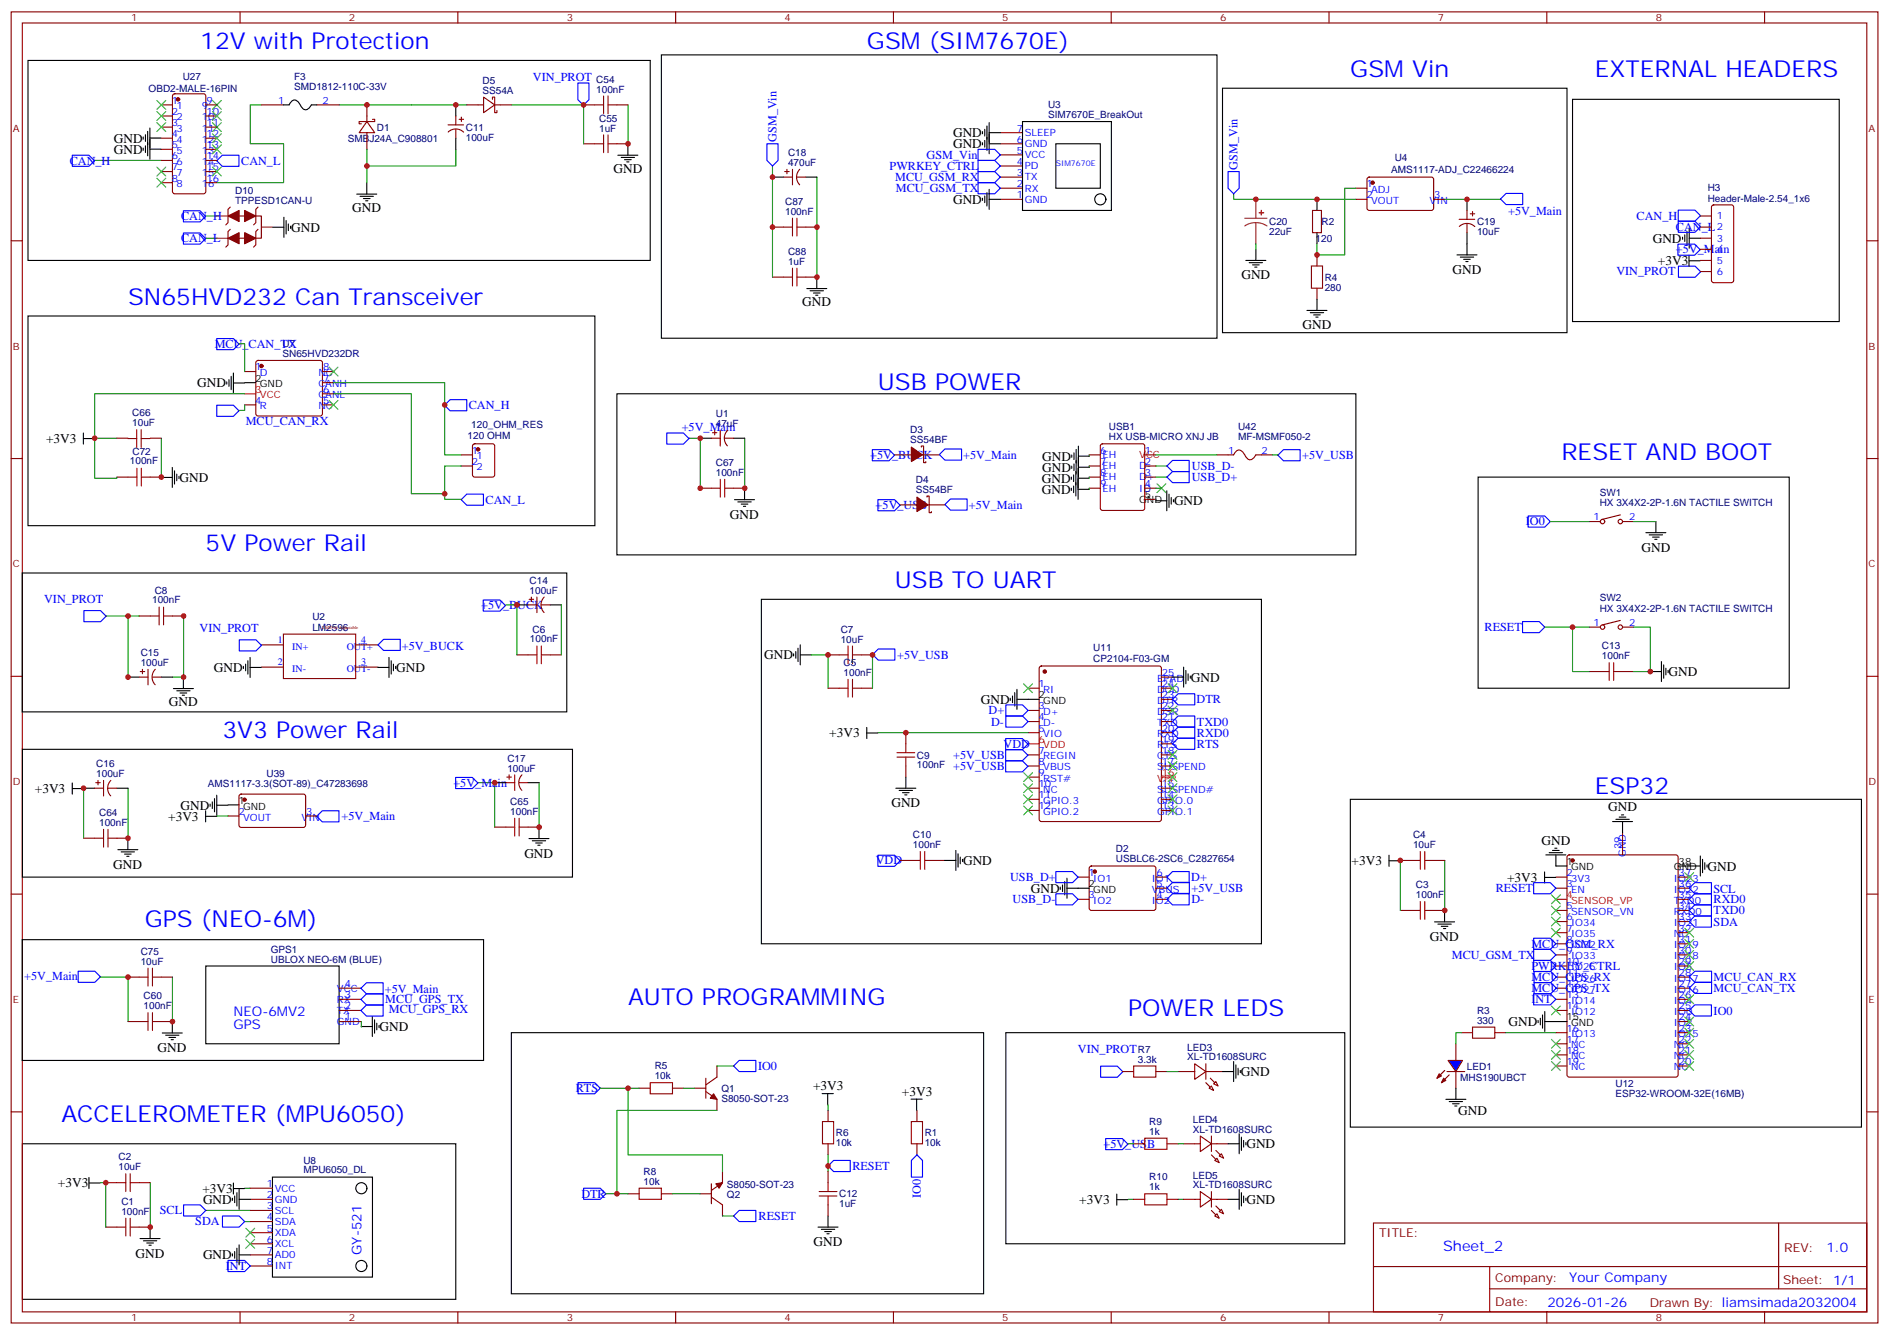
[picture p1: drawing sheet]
<svg xmlns="http://www.w3.org/2000/svg" width="600mm" height="424mm" viewBox="0 0 600 424" stroke-linecap="round" stroke-linejoin="round" font-family="sans-serif">
<defs><g id="words">
<g font-size="7.4" fill="#00f">
<text x="63.6" y="15.7">12V with Protection</text>
<text x="275.2" y="15.7">GSM (SIM7670E)</text>
<text x="428.7" y="24.5">GSM Vin</text>
<text x="506.3" y="24.5">EXTERNAL HEADERS</text>
<text x="40.6" y="96.8">SN65HVD232 Can Transceiver</text>
<text x="278.7" y="123.7">USB POWER</text>
<text x="495.7" y="146.2">RESET AND BOOT</text>
<text x="65.3" y="174.9">5V Power Rail</text>
<text x="284.1" y="186.8">USB TO UART</text>
<text x="70.6" y="234.4">3V3 Power Rail</text>
<text x="506.3" y="252">ESP32</text>
<text x="45.9" y="294.4">GPS (NEO-6M)</text>
<text x="199.4" y="319.1">AUTO PROGRAMMING</text>
<text x="358.1" y="322.6">POWER LEDS</text>
<text x="19.5" y="356.1">ACCELEROMETER (MPU6050)</text>
</g>
<text font-size="4.6" fill="#00f" x="458.1" y="397.3">Sheet_2</text>
<g font-size="4.2">
<text x="36.1" y="45.3">GND</text>
<text x="302.6" y="47.1">GND</text>
<text x="302.6" y="43.6">GND</text>
<text x="36.1" y="48.8">GND</text>
<text x="194.8" y="54.9">GND</text>
<text x="302.6" y="64.7">GND</text>
<text x="111.8" y="67.3">GND</text>
<text x="92.4" y="73.6">GND</text>
<text x="524.7" y="77">GND</text>
<text x="394.1" y="88.7">GND</text>
<text x="461.2" y="86.9">GND</text>
<text x="526.4" y="84.2">+3V3</text>
<text x="254.7" y="97.3">GND</text>
<text x="413.5" y="104.6">GND</text>
<text x="62.6" y="123">GND</text>
<text x="14.6" y="140.5">+3V3</text>
<text x="330.9" y="149.8">GND</text>
<text x="330.9" y="146.2">GND</text>
<text x="57" y="153">GND</text>
<text x="330.8" y="153.2">GND</text>
<text x="330.8" y="156.8">GND</text>
<text x="372.7" y="160.4">GND</text>
<text x="231.7" y="164.8">GND</text>
<text x="521.1" y="175.1">GND</text>
<text x="242.6" y="209.4">GND</text>
<text x="67.9" y="213.3">GND</text>
<text x="125.8" y="213.3">GND</text>
<text x="529.8" y="214.6">GND</text>
<text x="378.1" y="216.4">GND</text>
<text x="53.6" y="224.3">GND</text>
<text x="311.4" y="223.5">GND</text>
<text x="263.3" y="234.1">+3V3</text>
<text x="11.1" y="251.8">+3V3</text>
<text x="57.3" y="257.1">GND</text>
<text x="283" y="256.3">GND</text>
<text x="510.5" y="257.6">GND</text>
<text x="53.4" y="260.6">+3V3</text>
<text x="489.4" y="268.2">GND</text>
<text x="35.9" y="275.9">GND</text>
<text x="166.5" y="272.4">GND</text>
<text x="305.8" y="274.6">GND</text>
<text x="429.1" y="274.7">+3V3</text>
<text x="478.5" y="280">+3V3</text>
<text x="542.1" y="276.4">GND</text>
<text x="327.3" y="283.4">GND</text>
<text x="454" y="298.9">GND</text>
<text x="120.5" y="327.3">GND</text>
<text x="479" y="325.8">GND</text>
<text x="50.1" y="334.2">GND</text>
<text x="393.9" y="341.6">GND</text>
<text x="258.1" y="346.2">+3V3</text>
<text x="286.4" y="347.9">+3V3</text>
<text x="462.9" y="354">GND</text>
<text x="395.7" y="364.6">GND</text>
<text x="18.4" y="377">+3V3</text>
<text x="64.2" y="378.8">+3V3</text>
<text x="64.5" y="382.2">GND</text>
<text x="342.7" y="382.3">+3V3</text>
<text x="395.7" y="382.2">GND</text>
<text x="258.3" y="395.6">GND</text>
<text x="43" y="399.4">GND</text>
<text x="64.5" y="399.8">GND</text>
</g>
<g font-size="4.2" fill="#00f">
<text x="74.2" y="322.6">NEO-6MV2</text>
<text x="74.2" y="326.8">GPS</text>
<text x="114.7" y="398.4" transform="rotate(-90 114.7 398.4)">GY-521</text>
<text x="579.9" y="397.6">1.0</text>
<text x="498.2" y="407.1">Your Company</text>
<text x="491.3" y="414.9">2026-01-26</text>
</g>
<g font-size="3.9" fill="#00f">
<text x="169.2" y="25.7">VIN_PROT</text>
<text x="246.5" y="45.1" transform="rotate(-90 246.5 45.1)">GSM_Vin</text>
<text x="22.1" y="52.3">CAN_H</text>
<text x="76.6" y="52.4">CAN_L</text>
<text x="282.4" y="53.9">PWRKEY_CTRL</text>
<text x="294.2" y="50.4">GSM_Vin</text>
<text x="392.9" y="53.9" transform="rotate(-90 392.9 53.9)">GSM_Vin</text>
<text x="284.2" y="57.4">MCU_GSM_RX</text>
<text x="284.4" y="61">MCU_GSM_TX</text>
<text x="57.5" y="69.9">CAN_H</text>
<text x="478.8" y="68.2">+5V_Main</text>
<text x="519.6" y="69.8">CAN_H</text>
<text x="57.5" y="76.9">CAN_L</text>
<text x="532.1" y="73.3">CAN_L</text>
<text x="532.1" y="80.4">+5V_Main</text>
<text x="513.2" y="87.5">VIN_PROT</text>
<text x="68.2" y="110.4">MCU_CAN_TX</text>
<text x="148.8" y="130">CAN_H</text>
<text x="78" y="135.1">MCU_CAN_RX</text>
<text x="216.4" y="136.9">+5V_Main</text>
<text x="276.3" y="145.7">+5V_BUCK</text>
<text x="305.8" y="145.7">+5V_Main</text>
<text x="378.4" y="149.2">USB_D-</text>
<text x="413.5" y="145.8">+5V_USB</text>
<text x="378.4" y="152.7">USB_D+</text>
<text x="154.2" y="160">CAN_L</text>
<text x="278" y="161.6">+5V_USB</text>
<text x="307.6" y="161.5">+5V_Main</text>
<text x="484.4" y="166.8">IO0</text>
<text x="14" y="191.5">VIN_PROT</text>
<text x="152.8" y="193.4">+5V_BUCK</text>
<text x="63.3" y="200.8">VIN_PROT</text>
<text x="471.3" y="200.4">RESET</text>
<text x="127.6" y="206.2">+5V_BUCK</text>
<text x="284.8" y="209.2">+5V_USB</text>
<text x="313.8" y="226.8">D+</text>
<text x="379.9" y="223.3">DTR</text>
<text x="314.7" y="230.4">D-</text>
<text x="380" y="230.4">TXD0</text>
<text x="380" y="233.9">RXD0</text>
<text x="318.6" y="237.4">VDD</text>
<text x="380" y="237.4">RTS</text>
<text x="302.7" y="240.9">+5V_USB</text>
<text x="302.7" y="244.4">+5V_USB</text>
<text x="144" y="249.8">+5V_Main</text>
<text x="108.4" y="260.5">+5V_Main</text>
<text x="278.1" y="274.5">VDD</text>
<text x="320.7" y="279.8">USB_D+</text>
<text x="378.2" y="279.7">D+</text>
<text x="321.5" y="286.8">USB_D-</text>
<text x="378.2" y="286.8">D-</text>
<text x="378.3" y="283.3">+5V_USB</text>
<text x="474.9" y="283.3">RESET</text>
<text x="544" y="283.4">SCL</text>
<text x="544.1" y="286.8">RXD0</text>
<text x="544.1" y="290.3">TXD0</text>
<text x="544.1" y="293.9">SDA</text>
<text x="460.9" y="304.5">MCU_GSM_TX</text>
<text x="486.2" y="300.9">MCU_GSM_RX</text>
<text x="7.7" y="311.2">+5V_Main</text>
<text x="486.2" y="311.4">MCU_GPS_RX</text>
<text x="486.2" y="307.9">PWRKEY_CTRL</text>
<text x="544.1" y="311.5">MCU_CAN_RX</text>
<text x="122.2" y="315.2">+5V_Main</text>
<text x="486.2" y="315">MCU_GPS_TX</text>
<text x="544.1" y="315">MCU_CAN_TX</text>
<text x="122.3" y="318.5">MCU_GPS_TX</text>
<text x="123.5" y="321.7">MCU_GPS_RX</text>
<text x="486.2" y="318.5">INT</text>
<text x="544.1" y="322.1">IO0</text>
<text x="342.2" y="334.3">VIN_PROT</text>
<text x="240.7" y="339.8">IO0</text>
<text x="182.8" y="346.7">RTS</text>
<text x="350.3" y="364.4">+5V_USB</text>
<text x="270.6" y="371.5">RESET</text>
<text x="184.6" y="380.2">DTR</text>
<text x="292.3" y="380.3" transform="rotate(-90 292.3 380.3)">IO0</text>
<text x="50.7" y="385.4">SCL</text>
<text x="62" y="389">SDA</text>
<text x="240.8" y="387.5">RESET</text>
<text x="71.7" y="403.2">INT</text>
</g>
<g font-size="3.9" fill="#800">
<text x="437.8" y="392.9">TITLE:</text>
<text x="566.4" y="397.6">REV:</text>
<text x="474.7" y="407.1">Company:</text>
<text x="566.1" y="407.7">Sheet: 1/1</text>
<text x="474.7" y="414.8">Date:</text>
<text x="523.8" y="414.8">Drawn By: liamsimada2032004</text>
</g>
<g font-size="3.2" fill="#800">
<text x="41.6" y="6.8">1</text>
<text x="110.8" y="6.8">2</text>
<text x="179.9" y="6.8">3</text>
<text x="249.1" y="6.8">4</text>
<text x="318.2" y="6.8">5</text>
<text x="387.4" y="6.8">6</text>
<text x="456.5" y="6.8">7</text>
<text x="525.7" y="6.8">8</text>
<text x="4.1" y="41.9">A</text>
<text x="593.2" y="41.9">A</text>
<text x="4.1" y="111">B</text>
<text x="593.2" y="111">B</text>
<text x="4.1" y="180.2">C</text>
<text x="593.2" y="180.2">C</text>
<text x="4.1" y="249.3">D</text>
<text x="593.2" y="249.3">D</text>
<text x="4.1" y="318.4">E</text>
<text x="593.2" y="318.4">E</text>
<text x="41.6" y="419.5">1</text>
<text x="110.8" y="419.5">2</text>
<text x="179.9" y="419.5">3</text>
<text x="249.1" y="419.5">4</text>
<text x="318.2" y="419.5">5</text>
<text x="387.4" y="419.5">6</text>
<text x="456.5" y="419.5">7</text>
<text x="525.7" y="419.5">8</text>
</g>
<g font-size="3.2" fill="#000080">
<text x="47.2" y="29.1">OBD2-MALE-16PIN</text>
<text x="58" y="25.4">U27</text>
<text x="93.4" y="28.6">SMD1812-110C-33V</text>
<text x="93.4" y="25.4">F3</text>
<text x="153.2" y="29.8">SS54A</text>
<text x="153.2" y="26.6">D5</text>
<text x="189.3" y="29.4">100nF</text>
<text x="189.3" y="26.2">C54</text>
<text x="332.7" y="34.2">U3</text>
<text x="119.7" y="41.5">D1</text>
<text x="147.9" y="41.5">C11</text>
<text x="190.2" y="41.8">1uF</text>
<text x="190.2" y="38.6">C55</text>
<text x="332.7" y="37.4">SIM7670E_BreakOut</text>
<text x="110.4" y="45">SMBJ24A_C908801</text>
<text x="147.9" y="44.7">100uF</text>
<text x="250.2" y="52.7">470uF</text>
<text x="250.2" y="49.5">C18</text>
<text x="442.8" y="51.2">U4</text>
<text x="441.6" y="54.8">AMS1117-ADJ_C22466224</text>
<text x="74.7" y="64.7">TPPESD1CAN-U</text>
<text x="74.7" y="61.5">D10</text>
<text x="249.3" y="65.1">C87</text>
<text x="542.2" y="64">Header-Male-2.54_1x6</text>
<text x="542.2" y="60.6">H3</text>
<text x="249.3" y="68.2">100nF</text>
<text x="402.9" y="71.5">C20</text>
<text x="419.5" y="71.5">R2</text>
<text x="468.9" y="71.5">C19</text>
<text x="402.9" y="74.7">22uF</text>
<text x="417.7" y="76.8">120</text>
<text x="468.9" y="74.7">10uF</text>
<text x="250.2" y="80.9">C88</text>
<text x="250.2" y="84.1">1uF</text>
<text x="420.6" y="89.1">R4</text>
<text x="420.6" y="92.4">280</text>
<text x="89.7" y="113.2">SN65HVD232DR</text>
<text x="89.7" y="110">U7</text>
<text x="42" y="135.4">10uF</text>
<text x="42" y="132.2">C66</text>
<text x="149.6" y="135.8">120_OHM_RES</text>
<text x="227.3" y="135.6">47uF</text>
<text x="227.3" y="132.5">U1</text>
<text x="289" y="137.6">D3</text>
<text x="352.1" y="136.7">USB1</text>
<text x="393.1" y="136.7">U42</text>
<text x="148.5" y="139.5">120 OHM</text>
<text x="289" y="140.5">SS54BF</text>
<text x="352.1" y="139.8">HX USB-MICRO XNJ JB</text>
<text x="393.1" y="139.8">MF-MSMF050-2</text>
<text x="41.3" y="147.4">100nF</text>
<text x="42.1" y="144.4">C72</text>
<text x="227.3" y="147.9">C67</text>
<text x="227.3" y="151.1">100nF</text>
<text x="290.7" y="153.5">D4</text>
<text x="290.7" y="156.4">SS54BF</text>
<text x="507.9" y="160.7">HX 3X4X2-2P-1.6N TACTILE SWITCH</text>
<text x="507.9" y="157.4">SW1</text>
<text x="168.1" y="185.3">C14</text>
<text x="48.3" y="191.5">100nF</text>
<text x="49.1" y="188.5">C8</text>
<text x="168.1" y="188.5">100uF</text>
<text x="507.9" y="190.9">SW2</text>
<text x="99.2" y="196.9">U2</text>
<text x="507.9" y="194.2">HX 3X4X2-2P-1.6N TACTILE SWITCH</text>
<text x="99.2" y="200.3">LM2596</text>
<text x="168.3" y="203.8">100nF</text>
<text x="169.1" y="200.8">C6</text>
<text x="266.9" y="200.9">C7</text>
<text x="44.7" y="208.3">C15</text>
<text x="266.9" y="204">10uF</text>
<text x="347.1" y="206.7">U11</text>
<text x="508.6" y="209.3">100nF</text>
<text x="508.6" y="206.2">C13</text>
<text x="44.7" y="211.4">100uF</text>
<text x="267.8" y="214.6">100nF</text>
<text x="267.8" y="211.5">C5</text>
<text x="347.1" y="210.1">CP2104-F03-GM</text>
<text x="30.6" y="243.6">C16</text>
<text x="161.1" y="245">100uF</text>
<text x="161.1" y="241.8">C17</text>
<text x="291.1" y="244">100nF</text>
<text x="291.1" y="240.9">C9</text>
<text x="30.6" y="246.7">100uF</text>
<text x="66" y="249.9">AMS1117-3.3(SOT-89)_C47283698</text>
<text x="84.6" y="246.5">U39</text>
<text x="162" y="255.5">C65</text>
<text x="31.5" y="262.3">100nF</text>
<text x="31.5" y="259">C64</text>
<text x="162" y="258.7">100nF</text>
<text x="289.9" y="269.3">100nF</text>
<text x="289.9" y="266.1">C10</text>
<text x="448.6" y="269.3">10uF</text>
<text x="448.6" y="266.1">C4</text>
<text x="354.3" y="273.7">USBLC6-2SC6_C2827654</text>
<text x="354.3" y="270.6">D2</text>
<text x="449.5" y="282">C3</text>
<text x="449.5" y="285.2">100nF</text>
<text x="44.7" y="303.2">C75</text>
<text x="86" y="305.6">UBLOX NEO-6M (BLUE)</text>
<text x="86" y="302.4">GPS1</text>
<text x="44.7" y="306.4">10uF</text>
<text x="45.6" y="317.2">C60</text>
<text x="45.6" y="320.5">100nF</text>
<text x="468.9" y="321.9">R3</text>
<text x="468.9" y="325">330</text>
<text x="361.3" y="334.3">R7</text>
<text x="377" y="333.8">LED3</text>
<text x="207.9" y="339.5">R5</text>
<text x="361.3" y="337.4">3.3k</text>
<text x="377" y="336.7">XL-TD1608SURC</text>
<text x="465.7" y="339.6">LED1</text>
<text x="207.9" y="342.7">10k</text>
<text x="229" y="346.7">Q1</text>
<text x="463.6" y="343.2">MHS190UBCT</text>
<text x="512.9" y="345">U12</text>
<text x="229" y="349.8">S8050-SOT-23</text>
<text x="512.9" y="348.4">ESP32-WROOM-32E(16MB)</text>
<text x="364.9" y="357.2">R9</text>
<text x="378.7" y="359.6">XL-TD1608SURC</text>
<text x="378.7" y="356.7">LED4</text>
<text x="265.4" y="363.9">10k</text>
<text x="265.4" y="360.8">R6</text>
<text x="293.6" y="363.9">10k</text>
<text x="293.6" y="360.8">R1</text>
<text x="364.9" y="360.3">1k</text>
<text x="37.6" y="371.6">10uF</text>
<text x="37.6" y="368.4">C2</text>
<text x="96.3" y="369.5">U8</text>
<text x="96.3" y="372.6">MPU6050_DL</text>
<text x="204.3" y="376.2">10k</text>
<text x="204.3" y="373.1">R8</text>
<text x="230.8" y="377.2">S8050-SOT-23</text>
<text x="364.9" y="378">1k</text>
<text x="364.9" y="374.8">R10</text>
<text x="378.7" y="377.3">XL-TD1608SURC</text>
<text x="378.7" y="374.3">LED5</text>
<text x="38.5" y="382.5">C1</text>
<text x="230.8" y="380.3">Q2</text>
<text x="266.4" y="383.3">1uF</text>
<text x="266.4" y="380.2">C12</text>
<text x="38.5" y="385.7">100nF</text>
</g>
<g font-size="3.2" fill="#00f">
<text x="54.6" y="32.9">1</text>
<text x="56.1" y="34.7">1</text>
<text x="64" y="34.7">9</text>
<text x="65.5" y="32.9">9</text>
<text x="88.3" y="32.9">1</text>
<text x="102.4" y="32.9">2</text>
<text x="54.6" y="36.5">2</text>
<text x="54.6" y="40">3</text>
<text x="56.1" y="38.2">2</text>
<text x="56.1" y="41.8">3</text>
<text x="64" y="38.2">10</text>
<text x="64" y="41.8">11</text>
<text x="65.5" y="36.5">10</text>
<text x="65.5" y="40">11</text>
<text x="322.9" y="41.8">7</text>
<text x="54.6" y="43.5">4</text>
<text x="54.6" y="47.1">5</text>
<text x="56.1" y="45.3">4</text>
<text x="64" y="45.3">12</text>
<text x="65.5" y="43.5">12</text>
<text x="65.5" y="47.1">13</text>
<text x="322.9" y="45.3">6</text>
<text x="325.3" y="43.2">SLEEP</text>
<text x="325.3" y="46.7">GND</text>
<text x="54.6" y="50.6">6</text>
<text x="56.1" y="48.8">5</text>
<text x="56.1" y="52.4">6</text>
<text x="64" y="48.8">13</text>
<text x="64" y="52.4">14</text>
<text x="65.5" y="50.6">14</text>
<text x="322.9" y="48.8">5</text>
<text x="322.9" y="52.4">4</text>
<text x="325.3" y="50.2">VCC</text>
<text x="325.3" y="53.8">PD</text>
<text x="54.6" y="54.1">7</text>
<text x="54.6" y="57.6">8</text>
<text x="56.1" y="55.9">7</text>
<text x="56.1" y="59.4">8</text>
<text x="64" y="55.9">15</text>
<text x="64" y="59.4">16</text>
<text x="65.5" y="54.1">15</text>
<text x="65.5" y="57.6">16</text>
<text x="322.9" y="55.9">3</text>
<text x="322.9" y="59.4">2</text>
<text x="325.3" y="57.3">TX</text>
<text x="433.8" y="59.4">1</text>
<text x="322.9" y="62.9">1</text>
<text x="325.3" y="60.8">RX</text>
<text x="325.3" y="64.3">GND</text>
<text x="433.8" y="62.9">2</text>
<text x="435.3" y="61.2">ADJ</text>
<text x="435.3" y="64.7">VOUT</text>
<text x="453.8" y="64.7">VIN</text>
<text x="455.3" y="62.9">3</text>
<text x="545.1" y="69.6">1</text>
<text x="545.1" y="73.2">2</text>
<text x="545.1" y="76.7">3</text>
<text x="545.1" y="80.2">4</text>
<text x="545.1" y="83.7">5</text>
<text x="545.1" y="87.3">6</text>
<text x="81" y="117.6">1</text>
<text x="82.5" y="119.4">D</text>
<text x="101.1" y="119.4">NC</text>
<text x="102.6" y="117.6">8</text>
<text x="101.1" y="122.9">CANH</text>
<text x="102.6" y="124.7">6</text>
<text x="102.6" y="121.1">7</text>
<text x="81" y="128.2">4</text>
<text x="82.5" y="130">R</text>
<text x="101.1" y="130">NC</text>
<text x="101.1" y="126.4">CANL</text>
<text x="102.6" y="128.2">5</text>
<text x="149.8" y="144.1">1</text>
<text x="149.8" y="147.6">2</text>
<text x="151.3" y="145.8">1</text>
<text x="151.3" y="149.4">2</text>
<text x="349.3" y="147.6">7</text>
<text x="349.3" y="144.1">6</text>
<text x="350" y="149">EH</text>
<text x="350" y="145.5">EH</text>
<text x="361.7" y="149">D-</text>
<text x="363.4" y="147.6">2</text>
<text x="363.4" y="144.1">1</text>
<text x="389.9" y="144.1">1</text>
<text x="400.5" y="144.1">2</text>
<text x="349.3" y="154.7">9</text>
<text x="349.3" y="151.1">8</text>
<text x="350" y="152.5">EH</text>
<text x="361.7" y="152.5">D+</text>
<text x="363.4" y="154.7">4</text>
<text x="363.4" y="151.1">3</text>
<text x="350" y="156.1">EH</text>
<text x="361.7" y="156.1">ID</text>
<text x="506" y="165.2">1</text>
<text x="517.2" y="165.2">2</text>
<text x="506" y="198.8">1</text>
<text x="517.2" y="198.8">2</text>
<text x="88.2" y="204.2">1</text>
<text x="92.8" y="206.4">IN+</text>
<text x="110.1" y="206.4">OUT+</text>
<text x="114.7" y="204.2">4</text>
<text x="88.2" y="211.2">2</text>
<text x="92.8" y="213.5">IN-</text>
<text x="110.1" y="213.5">OUT-</text>
<text x="114.7" y="211.2">3</text>
<text x="368.9" y="214.6">25</text>
<text x="329.7" y="218.2">1</text>
<text x="331.2" y="219.9">RI</text>
<text x="367.4" y="219.9">DCD</text>
<text x="367.4" y="216.4">EPAD</text>
<text x="368.9" y="221.7">23</text>
<text x="368.9" y="218.2">24</text>
<text x="329.7" y="225.2">3</text>
<text x="331.2" y="227">D+</text>
<text x="367.4" y="227">DSR</text>
<text x="367.4" y="223.4">DTR</text>
<text x="368.9" y="225.2">22</text>
<text x="329.7" y="228.7">4</text>
<text x="329.7" y="232.3">5</text>
<text x="331.2" y="230.5">D-</text>
<text x="367.4" y="230.5">TXD</text>
<text x="368.9" y="232.3">20</text>
<text x="368.9" y="228.7">21</text>
<text x="329.7" y="239.3">7</text>
<text x="331.2" y="234">VIO</text>
<text x="367.4" y="237.6">RTS</text>
<text x="367.4" y="234">RXD</text>
<text x="368.9" y="239.3">18</text>
<text x="368.9" y="235.8">19</text>
<text x="329.7" y="242.9">8</text>
<text x="331.2" y="241.1">REGIN</text>
<text x="331.2" y="244.6">VBUS</text>
<text x="367.4" y="244.6">SUSPEND</text>
<text x="367.4" y="241.1">CTS</text>
<text x="368.9" y="242.9">17</text>
<text x="329.7" y="246.4">9</text>
<text x="329.7" y="249.9">10</text>
<text x="331.2" y="248.1">RST#</text>
<text x="331.2" y="251.7">NC</text>
<text x="367.4" y="251.7">SUSPEND#</text>
<text x="368.9" y="249.9">15</text>
<text x="329.7" y="253.4">11</text>
<text x="329.7" y="257">12</text>
<text x="331.2" y="255.2">GPIO.3</text>
<text x="367.4" y="255.2">GPIO.0</text>
<text x="368.9" y="257">13</text>
<text x="368.9" y="253.4">14</text>
<text x="75.7" y="258.8">2</text>
<text x="77.2" y="260.6">VOUT</text>
<text x="95.7" y="260.6">VIN</text>
<text x="97.2" y="258.8">3</text>
<text x="331.2" y="258.7">GPIO.2</text>
<text x="367.4" y="258.7">GPIO.1</text>
<text x="514.8" y="269.7" transform="rotate(-90 514.8 269.7)">39</text>
<text x="516.2" y="272.1" transform="rotate(-90 516.2 272.1)">GND</text>
<text x="345.6" y="278.1">1</text>
<text x="347.1" y="279.9">IO1</text>
<text x="365.7" y="279.9">IO1</text>
<text x="367.1" y="281.7">5</text>
<text x="367.1" y="278.1">6</text>
<text x="497.3" y="278.1">2</text>
<text x="497.3" y="281.7">3</text>
<text x="498.8" y="279.9">3V3</text>
<text x="531.5" y="279.9">IO23</text>
<text x="532.9" y="281.7">36</text>
<text x="532.9" y="278.1">37</text>
<text x="345.6" y="285.2">3</text>
<text x="347.1" y="286.9">IO2</text>
<text x="365.7" y="286.9">IO2</text>
<text x="365.7" y="283.4">VBUS</text>
<text x="367.1" y="285.2">4</text>
<text x="498.8" y="283.4">EN</text>
<text x="531.5" y="286.9">TXD0</text>
<text x="531.5" y="283.4">IO22</text>
<text x="532.9" y="285.2">35</text>
<text x="497.3" y="288.7">5</text>
<text x="497.3" y="292.2">6</text>
<text x="498.8" y="290.5">SENSOR_VN</text>
<text x="531.5" y="290.5">RXD0</text>
<text x="532.9" y="292.2">33</text>
<text x="532.9" y="288.7">34</text>
<text x="497.3" y="295.8">7</text>
<text x="497.3" y="299.3">8</text>
<text x="498.8" y="294">IO34</text>
<text x="498.8" y="297.5">IO35</text>
<text x="531.5" y="297.5">NC</text>
<text x="531.5" y="294">IO21</text>
<text x="532.9" y="299.3">31</text>
<text x="532.9" y="295.8">32</text>
<text x="497.3" y="302.8">9</text>
<text x="498.8" y="301.1">IO32</text>
<text x="498.8" y="304.6">IO33</text>
<text x="531.5" y="304.6">IO18</text>
<text x="531.5" y="301.1">IO19</text>
<text x="532.9" y="302.8">30</text>
<text x="497.3" y="306.4">10</text>
<text x="497.3" y="309.9">11</text>
<text x="498.8" y="308.1">IO25</text>
<text x="498.8" y="311.6">IO26</text>
<text x="531.5" y="311.6">IO17</text>
<text x="531.5" y="308.1">IO5</text>
<text x="532.9" y="309.9">28</text>
<text x="532.9" y="306.4">29</text>
<text x="107" y="314.8">VCC</text>
<text x="109.4" y="316.9">3</text>
<text x="109.4" y="313.4">4</text>
<text x="497.3" y="313.4">12</text>
<text x="497.3" y="316.9">13</text>
<text x="498.8" y="315.2">IO27</text>
<text x="531.5" y="315.2">IO16</text>
<text x="532.9" y="316.9">26</text>
<text x="532.9" y="313.4">27</text>
<text x="107" y="321.9">TX</text>
<text x="107" y="318.3">RX</text>
<text x="109.4" y="324">1</text>
<text x="109.4" y="320.5">2</text>
<text x="497.3" y="320.5">14</text>
<text x="498.8" y="318.7">IO14</text>
<text x="498.8" y="322.2">IO12</text>
<text x="531.5" y="322.2">IO0</text>
<text x="531.5" y="318.7">IO4</text>
<text x="532.9" y="324">24</text>
<text x="532.9" y="320.5">25</text>
<text x="107" y="325.4">GND</text>
<text x="497.3" y="327.5">16</text>
<text x="498.8" y="329.3">IO13</text>
<text x="531.5" y="329.3">IO15</text>
<text x="531.5" y="325.8">IO2</text>
<text x="532.9" y="327.5">23</text>
<text x="497.3" y="331">17</text>
<text x="497.3" y="334.6">18</text>
<text x="498.8" y="332.8">NC</text>
<text x="531.5" y="332.8">NC</text>
<text x="532.9" y="334.6">21</text>
<text x="532.9" y="331">22</text>
<text x="497.3" y="338.1">19</text>
<text x="498.8" y="336.3">NC</text>
<text x="498.8" y="339.9">NC</text>
<text x="531.5" y="339.9">NC</text>
<text x="531.5" y="336.3">NC</text>
<text x="532.9" y="338.1">20</text>
<text x="84.7" y="376.9">1</text>
<text x="84.7" y="380.4">2</text>
<text x="84.7" y="384">3</text>
<text x="87.2" y="378.3">VCC</text>
<text x="87.2" y="381.8">GND</text>
<text x="84.7" y="387.5">4</text>
<text x="87.2" y="385.4">SCL</text>
<text x="87.2" y="388.9">SDA</text>
<text x="84.7" y="391">5</text>
<text x="84.7" y="394.5">6</text>
<text x="87.2" y="392.4">XDA</text>
<text x="87.2" y="396">XCL</text>
<text x="84.7" y="398.1">7</text>
<text x="84.7" y="401.6">8</text>
<text x="87.2" y="399.5">AD0</text>
<text x="87.2" y="403">INT</text>
</g>
<g font-size="3.2">
<text x="81" y="121.1">2</text>
<text x="82.5" y="122.9">GND</text>
<text x="361.7" y="159.6">GND</text>
<text x="363.4" y="158.2">5</text>
<text x="329.7" y="221.7">2</text>
<text x="331.2" y="223.4">GND</text>
<text x="75.7" y="255.3">1</text>
<text x="77.2" y="257.1">GND</text>
<text x="497.3" y="274.6">1</text>
<text x="532.9" y="274.6">38</text>
<text x="345.6" y="281.7">2</text>
<text x="498.8" y="276.4">GND</text>
<text x="531.5" y="276.4">GND</text>
<text x="347.1" y="283.4">GND</text>
<text x="497.3" y="324">15</text>
<text x="498.8" y="325.8">GND</text>
</g>
<g font-size="3.2" fill="#f00">
<text x="81" y="124.7">3</text>
<text x="82.5" y="126.4">VCC</text>
<text x="361.7" y="145.5">VCC</text>
<text x="329.7" y="235.8">6</text>
<text x="331.2" y="237.6">VDD</text>
<text x="367.4" y="248.1">VPP</text>
<text x="368.9" y="246.4">16</text>
<text x="497.3" y="285.2">4</text>
<text x="498.8" y="286.9">SENSOR_VP</text>
</g>
<text font-size="2.5" fill="#00f" x="335.2" y="52.7">SIM7670E</text>
<text font-size="1.4" fill="#840000" x="102.3" y="199.6">LM2596 Adjustable</text>
</g></defs>
<g fill="none" stroke="#000" stroke-width=".35">
<path d="M8.9 19.2h197.5v63.5h-197.5zM210 17.4h176.4v90h-176.4zM90 33.3h1.8l.6-.9a1.66 1.66 0 0 1 1.7-.5 1.66 1.66 0 0 1 1.2 1.3 2.13 2.13 0 0 0 2.2 1.6l1.3-1.5h1.8M499.3 31.5h84.6v70.6h-84.6zM45.5 43.5v.7M45.5 47v.7M46.2 42.8v2.1M46.2 46.3v2.1M46.9 41.7v7.8M47.6 40.7v9.8M47.6 47.4h3.5M47.6 43.8h3.5"/>
<path d="M116.4 58.1v3.5M196.2 49.3h6.3M197.2 50h4.3M198.3 50.7h2.1M199 51.4h.7M199.3 45.8v3.5M86.6 72.2h3.5M90.1 69v6.3M90.8 70v4.3M91.5 71.1v2.1M92.3 71.8v.7M113.3 61.6h6.3"/>
<path d="M114.3 62.3h4.3M115.4 63h2.1M116.1 63.7h.7M534.2 75.3v.7M534.9 74.6v2.1M535.6 73.5v4.3M536.3 75.6h3.5M536.3 72.5v6.3M256.1 91.6h6.4M257.2 92.3h4.2M258.3 93h2.1M259 93.7h.7"/>
<path d="M259.3 88.1v3.5M536.2 82.8h3.6M536.2 81v3.6M8.9 100.3h180v66.6h-180zM73.4 119.5v4.2M74.1 118.4v6.4M26.5 139.2h3.5M26.5 137.5v3.5M72 121.2v.8M72.7 120.5v2.2M74.1 121.6h3.5M77.7 121.5h3.5"/>
<path d="M195.9 125h234.6v51.2h-234.6zM51.2 151.6h3.5M54.7 148.4v6.4M55.4 149.5v4.2M56.1 150.5v2.1M56.8 151.2v.7M233.2 158.6h6.4M234.3 159.3h4.2M236.4 155.1v3.5M340.1 151.5v.7M340.1 155v.7M340.3 144.5v.7"/>
<path d="M340.3 148v.7M340.9 150.8v2.1M340.9 154.3v2.1M341 143.8v2.1M341 147.3v2.1M341.6 149.7v7.8M341.7 142.7v7.8M342.3 155.4h3.5M342.3 148.7v9.8M342.3 151.8h3.5M342.4 148.4h3.5M342.4 141.7v9.8"/>
<path d="M342.4 144.8h3.5M366.9 159h3.5M370.4 155.8v6.4M371.1 156.9v4.2M371.8 157.9v2.2M372.6 158.6v.7M469.3 151.5h98.7v67h-98.7zM235.3 160.1h2.1M236 160.8h.7M522.5 169.1h6.4M523.6 169.8h4.2M524.7 170.5h2.1"/>
<path d="M525.4 171.2h.7M525.7 165.6v3.5M7.1 181.9h172.8v44.1h-172.8zM241.7 190.3h158.8v109.3h-158.8zM55.1 218.6h6.3M56.1 219.3h4.2M58.2 215.1v3.5M77.3 211.6v.7M78 210.9v2.1M78.7 209.8v4.2M79.4 211.9h3.5M79.4 208.7v6.4"/>
<path d="M120 211.9h3.5M123.5 208.7v6.4M124.2 209.8v4.2M124.9 210.9v2.1M125.6 211.6v.7M252 207.6v.7M252.7 206.9v2.1M253.4 205.8v4.2M254.1 207.9h3.5M254.1 204.8v6.3M322.2 219.9v4.3M322.9 218.9v6.3"/>
<path d="M372.3 215h3.5M375.8 211.8v6.4M376.5 212.9v4.2M377.2 213.9v2.1M377.9 214.6v.7M523.9 213.2h3.6M527.5 210v6.4M528.2 211.1v4.2M528.9 212.2v2.1M529.6 212.9v.7M7.1 237.9h174.7v40.6h-174.7zM57.2 220h2.1"/>
<path d="M57.9 220.7h.7M275.2 232.7h3.5M275.2 231v3.5M320.7 221.7v.7M321.5 221v2.1M322.9 222h7M22.9 250.4h3.6M22.9 248.6v3.5M65.3 259.2h3.5M65.3 257.4v3.5M66.7 255.3v.7M67.4 254.6v2.1"/>
<path d="M68.1 253.5v4.3M68.8 255.7h3.5M68.8 252.5v6.3M72.4 255.6h3.5M284.4 250.3h6.4M285.5 251h4.2M286.5 251.7h2.1M287.2 252.4h.7M287.6 246.7v3.6M428.7 253.8h162.3v104.1h-162.3zM514.1 259.4h2.1M514.8 258.7h.7"/>
<path d="M37.4 269.8h6.4M38.5 270.5h4.2M39.5 271.2h2.1M40.2 271.9h.7M40.6 266.2v3.6M167.9 266.2h6.4M169 266.9h4.2M170.1 267.7h2.1M170.8 268.4h.7M171.1 262.7v3.5M299.9 273.2h3.6M303.5 270v6.4"/>
<path d="M304.2 271.1v4.2M304.9 272.1v2.1M305.6 272.8v.7M338 279.9v4.2M338.7 278.8v6.4M441 273.3h3.5M441 271.5v3.6M490.4 278.6h3.5M490.4 276.8v3.6M490.8 271.4h6.3M491.8 270.7h4.3M492.9 270h2.1"/>
<path d="M493.6 269.3h.7M494 271.4v3.6h3.5M512 260.8h6.3M513 260.1h4.2M515.1 260.8v3.6M532.8 275h7M539.8 271.8v6.3M540.5 272.8v4.3M541.2 273.9v2.1M541.9 274.6v.7M7.1 298.3h146.4v38.4h-146.4zM336.6 281.7v.7"/>
<path d="M337.3 281v2.1M338.7 282h7.1M455.5 292.7h6.3M456.5 293.4h4.2M457.6 294.1h2.1M458.3 294.8h.7M458.6 289.2v3.5M65.3 306.7h42.4v24.7h-42.4zM51.5 328h6.4M52.6 328.7h4.2M53.6 329.4h2.2M54.3 330.1h.8"/>
<path d="M54.7 324.4v3.6M114.7 325.9h3.5M118.2 322.7v6.4M118.9 323.8v4.2M119.6 324.9v2.1M120.3 325.6v.7M162.3 327.9h150v82.9h-150zM319.3 327.9h107.6v67h-107.6zM391.7 337v6.4M392.4 338.1v4.2M393.1 339.2v2.1M393.8 339.9v.7"/>
<path d="M488.3 324v.7M489 323.3v2.1M489.7 322.2v4.3M490.4 324.3h7.1M490.4 321.2v6.3M261 347.2h3.5M262.8 347.2v3.5M289.2 349h3.6M291 349v3.5M388.1 340.2h3.6M393.4 360v6.3M7.1 363.1h137.6v49.4h-137.6z"/>
<path d="M28.2 375.6h3.6M28.2 373.8v3.6M74.1 377.4h3.5M74.1 375.6v3.5M74.5 379.7v2.1M75.2 378.7v4.2M75.9 377.6v6.4M86.5 373.7h31.8v31.8h-31.8zM354.6 379.1v3.6M389.9 363.1h3.5M393.4 377.6v6.4M394.1 361v4.3"/>
<path d="M394.1 378.7v4.2M394.8 362.1v2.1M394.8 379.7v2.1M395.5 362.8v.7M44.5 393.2h6.3M45.5 393.9h4.3M46.6 394.7h2.1M47.3 395.4h.7M47.6 389.7v3.5M73.8 380.4v.7M73.8 398.1v.7M74.5 397.4v2.1"/>
<path d="M75.2 396.3v4.2M75.9 398.4h3.5M75.9 395.3v6.3M75.9 380.8h3.5M259.7 389.6h6.4M260.8 390.3h4.2M261.8 391h2.1M262.5 391.7h.7M262.9 386.1v3.5M354.6 380.9h3.5M389.9 380.8h3.5M395.5 380.4v.7"/>
<circle cx="114.7" cy="377.3" r="1.76"/>
<circle cx="114.7" cy="402" r="1.76"/>
</g>
<g fill="none" stroke="#870000" stroke-width=".35">
<path d="M3.5 3.8h592.7v416.2h-592.7zM7.1 7.3h585.6v409.2h-585.6zM76.2 3.8v3.5M145.4 3.8v3.5M214.5 3.8v3.5M283.6 3.8v3.5M352.8 3.8v3.5M421.9 3.8v3.5M491.1 3.8v3.5M560.2 3.8v3.5M51.2 33.3h3.6M51.2 36.8h3.6"/>
<path d="M55 30l.5-.2h9.1l.7 .4v30.6l-.4 .7h-9.4l-.7-.4v-30.6zM65.3 33.3h3.6M65.3 36.8h3.6M83 33.3h7M100.6 33.3h7.1M116.5 38.6l2.5 3.5h-5zM116.5 33.3v5.3M118.3 37.9h.7v.7h-5v.7h.7M148.2 33.3h5.3M153.5 30.8l3.6 2.5-3.6 2.5zM156.4 31.5v-.7h.7v5h.7v-.7M157.1 33.3h5.2"/>
<path d="M185.3 33.3h3.5M195.9 33.3h3.5M51.2 40.4h3.6M51.2 43.9h3.6M51.2 47.4h3.6M51.2 50.9h3.6M51.2 54.5h3.6M51.2 58h3.6M65.3 40.4h3.6M65.3 43.9h3.6M65.3 47.4h3.6M65.3 50.9h3.6"/>
<path d="M65.3 54.5h3.6M65.3 58h3.6M116.5 42.1v5.3M185.3 45.6h3.5M195.9 45.6h3.5M3.5 76.4h3.6M73.1 65.8l-.7 .7v4.2l-.7 .7M73.1 72.8l-.7 .7v4.3l-.7 .7M75.9 68.6h1.8M75.9 75.6h1.8M79.4 68.6h3.6v7h-3.6M81.9 65.8l-.7 .7v4.2l-.7 .7"/>
<path d="M81.9 72.8l-.7 .7v4.3l-.7 .7M245.3 72.1h3.5M255.8 72.1h3.6M539.8 68.6h3.5M539.8 72.1h3.5M539.8 75.6h3.5M539.8 79.2h3.5M543.6 65.3l.5-.2h5.6l.6 .4 .1 23.5-.5 .7h-5.8l-.7-.4-.1-23.5zM592.7 76.4h3.5M245.3 88h3.5M255.8 88h3.6M539.8 82.7h3.5"/>
<path d="M539.8 86.2h3.5M77.7 118h3.5M81.4 114.6l.5-.2h19.8l.5 .2 .2 .5v16.3l-.3 .5-.4 .2h-19.8l-.5-.3-.2-.4v-16.3zM102.4 118h3.5M37.1 139.1h3.5M47.7 139.1h3.5M77.7 128.6h3.5M102.4 128.6h3.5M102.4 125h3.5M102.4 121.5h3.5M3.5 145.6h3.6M37.1 151.5h3.5"/>
<path d="M47.7 151.5h3.5M146.5 148h3.5M146.5 144.4h3.5M150.2 141.1l.5-.2h5.7l.6 .4 .1 9.5-.5 .6-5.9 .1-.6-.5-.1-9.4zM222.3 155h3.5M232.9 155h3.5M284.1 144.4h5.2M292.5 142v-.4h.7v5.3h.7v-.4M292.9 144.4h5.3M294.3 157.8v-.3h.7v5.3h.7v-.4M345.8 155h3.5M345.8 151.5h3.5"/>
<path d="M345.8 148h3.5M345.8 144.4h3.5M349.6 141.1l.4-.2h12.7l.7 .4v20.1l-.4 .6-13 .1-.6-.5-.1-20zM363.4 155h3.6M363.4 151.5h3.6M363.4 148h3.6M363.4 144.4h3.6M363.4 158.5h3.6M386.4 144.4h5.3l.5-.9a1.66 1.66 0 0 1 1.7-.5 1.66 1.66 0 0 1 1.2 1.3 2.13 2.13 0 0 0 2.3 1.6l1.3-1.5h5.3M592.7 145.6h3.5M285.8 160.3h5.3M294.6 160.3h5.3"/>
<path d="M504.5 165.6h3.6M514.4 163.5l-5.6 1.4M515.1 165.6h3.6M44.2 195.6h3.5M54.8 195.6h3.5M504.5 199.1h3.6M514.4 197l-5.6 1.4M515.1 199.1h3.6M3.5 214.7h3.6M83 204.8h7M83 211.8h7M113 204.8h7"/>
<path d="M113 211.8h7M164.1 207.9h3.5M174.7 207.9h3.5M262.9 207.9h3.5M262.9 218.5h3.5M273.5 207.9h3.5M273.5 218.5h3.5M326.4 218.5h3.5M330.2 211.7l.4-.2h37.4l.5 .2 .2 .5v47.9l-.2 .5-.5 .2h-37.4l-.5-.2-.2-.5v-47.9zM368.7 218.5h3.6M368.7 215h3.6M504.5 213.2h3.6"/>
<path d="M515.1 213.2h3.6M592.7 214.7h3.5M287.6 232.6v3.5M326.4 225.6h3.5M326.4 229.1h3.5M326.4 232.6h3.5M326.4 239.7h3.5M368.7 225.6h3.6M368.7 229.1h3.6M368.7 232.6h3.6M368.7 239.7h3.6M368.7 236.1h3.6"/>
<path d="M368.7 222h3.6M72.4 259.1h3.5M76.1 252.3l.5-.2 20 .1 .4 .6v9.5l-.7 .4-20-.1-.4-.6v-9.2zM97.1 259.1h3.5M287.6 243.2v3.5M326.4 243.2h3.5M326.4 246.7h3.5M326.4 250.3h3.5M326.4 253.8h3.5M326.4 257.3h3.5M368.7 243.2h3.6M368.7 250.3h3.6"/>
<path d="M368.7 253.8h3.6M368.7 257.3h3.6M26.5 266.1h3.6M37.1 266.1h3.5M157.1 262.6h3.5M167.6 262.6h3.6M285.8 273.2h3.5M296.4 273.2h3.5M342.3 278.5h3.5M346 275.2l.5-.2h20l.5 .7-.1 12.9-.6 .5-20.1-.1-.4-.6v-12.7zM367 278.5h3.5M444.6 273.2h3.5"/>
<path d="M455.2 273.2h3.5M494 278.5h3.5M497.7 271.6l.5-.2h33.9l.6 .5 .1 69.4-.5 .6-34.1 .1-.7-.5v-69.4zM515.1 264.4v7M532.8 278.5h3.5M3.5 283.9h3.6M342.3 285.5h3.5M367 285.5h3.5M367 282h3.5M444.6 289.1h3.5M455.2 289.1h3.5M494 282h3.5"/>
<path d="M494 289.1h3.5M494 292.6h3.5M494 296.1h3.5M494 299.6h3.5M532.8 285.5h3.5M532.8 282h3.5M532.8 289.1h3.5M532.8 292.6h3.5M532.8 296.1h3.5M532.8 299.6h3.5M592.7 283.9h3.5M40.6 310.2h3.6"/>
<path d="M51.2 310.2h3.6M107.7 317.3h7M107.7 313.8h7M494 317.3h3.5M494 313.8h3.5M494 310.2h3.5M494 303.2h3.5M494 306.7h3.5M532.8 317.3h3.5M532.8 313.8h3.5M532.8 310.2h3.5M532.8 303.2h3.5"/>
<path d="M532.8 306.7h3.5M40.6 324.3h3.6M51.2 324.3h3.6M107.7 324.3h7M107.7 320.8h7M227.6 338.5v3.5l-3.5 2.5M379.3 337.7l3.5 2.5-3.5 2.5zM382.8 337.7v5M458.7 339.9l-2.5 2.4M462.2 331.4v5.3M464 327.9h3.5M474.6 327.9h3.5"/>
<path d="M494 320.8h3.5M494 327.9h3.5M494 331.4h3.5M494 334.9h3.5M494 338.5h3.5M532.8 324.3h3.5M532.8 320.8h3.5M532.8 327.9h3.5M532.8 331.4h3.5M532.8 334.9h3.5M532.8 338.5h3.5M3.5 353h3.6"/>
<path d="M202.9 345.5h3.5M213.5 345.5h3.5M220.6 345.5h3.5M224.1 346.6l3.5 2.4v3.6M224.1 342.3v6.4M262.9 352.6v3.5M291.1 352.6v3.5M356.4 340.2h3.5M367 340.2h3.5M374 340.2h5.3M382.8 340.2h5.3M383.9 345.5l.7-.7 .7 1.4z"/>
<path d="M385.3 344.1l.7-.7 .7 1.4zM459.4 340.2h5.6M460.1 341.3l-2.5 2.4M462.2 340.2v5.3M592.7 353h3.5M33.6 375.5h3.5M44.2 375.5h3.5M79.4 377.3h7.1M199.4 379h3.5M210 379h3.5M222.3 379h3.5M225.8 375.8v6.4"/>
<path d="M229.4 372v3.5l-3.6 2.5M262.9 363.1v3.6M262.9 372v3.5M291.1 363.1v3.6M359.9 363.1h3.5M370.5 363.1h3.5M375.8 363.1h5.3M381.1 360.7l3.5 2.4-3.5 2.5zM381.1 378.3l3.5 2.5-3.5 2.5zM384.6 363.1h5.3M384.6 360.7v4.9M384.6 378.3v5"/>
<path d="M385.7 368.4l.7-.7 .7 1.4zM387.1 367l.7-.7 .7 1.4zM33.6 389.6h3.5M44.2 389.6h3.5M79.4 380.8h7.1M79.4 384.3h7.1M79.4 387.8h7.1M79.4 391.4h7.1M79.4 394.9h7.1M79.4 398.4h7.1M225.8 380.1l3.6 2.5v3.5M262.9 382.6v3.5"/>
<path d="M359.9 380.8h3.5M370.5 380.8h3.5M375.8 380.8h5.3M384.6 380.8h5.3M385.7 386.1l.7-.7 .7 1.4zM387.1 384.7l.7-.7 .7 1.4zM436.1 388.3h156.6v28.2h-156.6zM564.7 388.3v20.9M76.2 416.5v3.5M79.4 402h7.1M145.4 416.5v3.5M214.5 416.5v3.5"/>
<path d="M283.6 416.5v3.5M352.8 416.5v3.5M421.9 416.5v3.5M436.1 402.1h156.5M473 409.2h119.6M473 402.1v14.2M491.1 416.5v3.5M560.2 416.5v3.5"/>
<circle cx="508.8" cy="165.6" r=".71"/>
<circle cx="514.4" cy="165.6" r=".71"/>
<circle cx="508.8" cy="199.1" r=".71"/>
<circle cx="514.4" cy="199.1" r=".71"/>
</g>
<g fill="none" stroke="#008700" stroke-width=".35">
<path d="M83 33.3h-3.6v12.3h10.6v12.4h-21.1M107.7 33.3h40.5M162.3 33.3h23v12.3M199.4 33.3v12.3M30.1 50.9h21.1M144.7 47.4v5.3h-28.2v5.3M245.3 52.7v35.3M259.4 56.2v31.8M65.3 75.6h3.6M65.3 68.6h3.6M75.9 109.1h1.8v8.9M30.1 139.1h7"/>
<path d="M51.2 139.1v12.4M77.7 128.6v1.7h-1.8M77.7 125h-47.6v26.8h7v-.3M105.9 121.5h35.3v22.9h5.3M105.9 125h24.7v31.8h10.6v1.7h5.3M218.8 139.1h3.5v16.3M236.4 139.1v15.9M146.5 148h-5.3v8.8M345.8 144.4v.4M345.8 148v.3M345.8 151.5v.3M345.8 155v.4"/>
<path d="M367 144.4h19.4M367 148h3.5M367 151.5h3.5M367 155h1.7M367 158.5v.4M404 144.4h1.8M492.2 165.6h12.3M518.7 165.6h7M33.6 195.6h10.6M40.6 195.6v19.7M58.3 195.2v19.8h-3.5M160.6 192.1h3.5v15.8"/>
<path d="M490.4 199.1h14.1M499.3 199.1v14.1h5.2M518.7 199.1h5.2v14.1h-5.2M257.6 207.9h5.3v10.6M277 207.9v10.6M278.8 232.6h47.6M26.5 250.3v15.8M40.6 250.3v15.8M68.9 259.1h3.5M151.8 248.5h5.3v14.1M171.2 248.5v14.1M444.6 273.2v15.9"/>
<path d="M458.7 273.2v15.9M31.8 310.2h8.8v14.1M54.8 310.2v14.1M114.7 324.3v1.8M227.6 338.5h5.3M190.6 345.5h12.3M199.4 345.5v21.2h30v5.3M217 345.5h3.6M227.6 352.6h-31.7v26.4M262.9 350.8v1.8M370.5 340.2h3.5M31.8 375.5h1.8v14.1"/>
<path d="M47.7 375.5v14.1M77.7 377.3h1.7M192.3 379h7.1M213.5 379h8.8M262.9 366.7v5.3M358.1 363.1h1.8M374 363.1h1.8M65.3 384.3h14.1M77.7 387.8h1.7M229.4 386.1h3.5M358.1 380.8h1.8M374 380.8h1.8"/>
</g>
<g fill="none" stroke="#00f" stroke-width=".35">
<path d="M183.5 26.4h3.5v5.2l-1.8 1.8-1.7-1.8zM22.9 49.3h5.3l1.8 1.7-1.8 1.8h-5.3zM70.6 49.3h5.3v3.5h-5.3l-1.8-1.8zM58.2 66.9h5.3l1.8 1.8-1.8 1.7h-5.3zM58.2 74h5.3l1.8 1.7-1.8 1.8h-5.3zM532.7 77.5h5.3l1.8 1.8-1.8 1.7h-5.3zM532.8 70.2h5.3l1.8 1.8-1.8 1.8h-5.3zM532.8 66.7h5.3l1.8 1.8-1.8 1.7h-5.3zM532.9 84.5h5.3l1.7 1.8-1.7 1.7h-5.3zM68.8 107.5h5.3l1.8 1.8-1.8 1.7h-5.3zM68.8 128.7h5.3l1.8 1.7-1.8 1.8h-5.3zM141.1 128.7l1.8-1.8h5.3v3.5h-5.3z"/>
<path d="M211.7 137.5h5.3l1.7 1.7-1.7 1.8h-5.3zM146.4 158.6l1.8-1.7h5.3v3.5h-5.3zM276.9 142.8h5.3l1.8 1.7-1.8 1.8h-5.3zM278.7 158.6h5.3l1.8 1.8-1.8 1.8h-5.3zM298.2 144.3l1.8-1.7h5.3v3.5h-5.3zM370.5 151.5l1.8-1.8h5.2v3.5h-5.2zM372.3 146.2h5.2v3.5h-5.2l-1.8-1.7zM405.7 144.5l1.8-1.7h5.3v3.5h-5.3zM300 160.2l1.7-1.8h5.3v3.6h-5.3zM485.1 163.8h5.3l1.8 1.8-1.8 1.8h-5.3zM26.6 193.9h5.3l1.8 1.7-1.8 1.8h-5.3zM153.4 190.5h5.3l1.8 1.8-1.8 1.7h-5.3z"/>
<path d="M483.4 197.3h5.3l1.7 1.8-1.7 1.8h-5.3zM76 203.1h5.3l1.7 1.8-1.7 1.8h-5.3zM120 204.8l1.8-1.8h5.3v3.5h-5.3zM277.1 207.8l1.7-1.7h5.3v3.5h-5.3zM319.3 234.5h5.3l1.7 1.8-1.7 1.7h-5.3zM319.3 238h5.3l1.7 1.8-1.7 1.7h-5.3zM319.3 223.8h5.3l1.8 1.8-1.8 1.7h-5.3zM319.3 227.3h5.3l1.8 1.8-1.8 1.8h-5.3zM372.3 229.1l1.7-1.8h5.3v3.6h-5.3zM372.3 232.6l1.7-1.7h5.3v3.5h-5.3zM372.3 236.1l1.7-1.7h5.3v3.5h-5.3zM372.3 222l1.7-1.7h5.3v3.5h-5.3z"/>
<path d="M100.6 259.2l1.7-1.8h5.3v3.5h-5.3zM144.7 246.8h5.2l1.8 1.8-1.8 1.8h-5.2zM319.3 241.5h5.3l1.7 1.8-1.7 1.8h-5.3zM278.7 271.5h5.3l1.8 1.8-1.8 1.8h-5.3zM335.2 276.7h5.3l1.8 1.8-1.8 1.7h-5.3zM370.5 278.5l1.8-1.8h5.2v3.5h-5.2zM335.2 283.8h5.3l1.8 1.7-1.8 1.8h-5.3zM370.5 285.5l1.8-1.7h5.2v3.5h-5.2zM370.5 281.9l1.8-1.8h5.3v3.6h-5.3zM486.9 280.2h5.3l1.8 1.8-1.8 1.8h-5.3zM486.9 297.9h5.3l1.8 1.7-1.8 1.8h-5.3zM536.3 289.1l1.8-1.8h5.2v3.5h-5.2z"/>
<path d="M536.3 285.5l1.8-1.7h5.2v3.5h-5.2zM536.3 282l1.8-1.8h5.2v3.6h-5.2zM536.3 292.6l1.8-1.8h5.2v3.6h-5.2zM24.8 308.4h5.3l1.8 1.7-1.8 1.8h-5.3zM114.6 313.8l1.7-1.8h5.3v3.6h-5.3zM116.3 315.6h5.3v3.5h-5.3l-1.7-1.8zM486.9 301.4h5.3l1.8 1.8-1.8 1.7h-5.3zM486.9 304.9h5.3l1.8 1.8-1.8 1.8h-5.3zM486.9 315.5h5.3l1.8 1.8-1.8 1.8h-5.3zM487 308.4h5.3l1.8 1.8-1.8 1.8h-5.3zM487 312h5.3l1.8 1.7-1.8 1.8h-5.3zM538.1 311.9h5.3v3.5h-5.3l-1.8-1.7z"/>
<path d="M538.1 308.4h5.3v3.5h-5.3l-1.8-1.8zM114.6 320.8l1.7-1.7h5.3v3.5h-5.3zM232.9 338.5l1.8-1.8h5.3v3.5h-5.3zM349.4 338.5h5.3l1.8 1.8-1.8 1.7h-5.3zM536.3 320.8l1.8-1.7h5.2v3.5h-5.2zM183.5 343.7h5.3l1.8 1.8-1.8 1.8h-5.3zM185.3 377.3h5.3l1.7 1.7-1.7 1.8h-5.3zM262.9 370.2l1.8-1.8h5.2v3.6h-5.2zM291.1 366.7l1.8 1.7v5.3h-3.6v-5.3zM351 361.5h5.3l1.8 1.8-1.8 1.7h-5.3zM58.3 382.6h5.3l1.7 1.7-1.7 1.8h-5.3zM70.6 386.1h5.3l1.8 1.7-1.8 1.8h-5.3z"/>
<path d="M232.9 386.1l1.8-1.8h5.3v3.5h-5.3zM72.4 400.2h5.3l1.7 1.8-1.7 1.7h-5.3z"/>
</g>
<g fill="none" stroke="#a10000" stroke-width=".35">
<path d="M188.8 33.3h2.8M191.6 30.5v5.6M193 30.5v5.6M193 33.3h2.9M188.8 45.6h2.8M191.6 42.8v5.7M193 45.6h2.9M193 42.8v5.7M248.8 72.1h2.8M251.6 69.3v5.6M253 69.3v5.6M253 72.1h2.8"/>
<path d="M248.8 88h2.8M251.6 85.2v5.6M253 88h2.8M253 85.2v5.6M40.6 139.2h2.8M43.4 136.4v5.7M44.8 136.4v5.7M44.8 139.2h2.8M40.6 151.5h2.9M43.5 148.7v5.6M44.9 151.5h2.8M44.9 148.7v5.6"/>
<path d="M225.8 155h2.9M228.7 152.2v5.6M230.1 155h2.8M230.1 152.2v5.6M47.7 195.6h2.8M50.5 192.8v5.6M51.9 195.6h2.9M51.9 192.8v5.6M90 201.3h22.9v14.1h-22.9zM167.6 207.9h2.9M170.5 205.1v5.6M171.9 207.9h2.8"/>
<path d="M171.9 205.1v5.6M266.4 207.9h2.8M266.4 218.5h2.8M269.2 205.1v5.6M269.2 215.7v5.6M270.7 207.9h2.8M270.7 205.1v5.6M270.7 215.7v5.6M270.7 218.5h2.8M508.1 213.2h2.8M510.9 210.4v5.6M512.3 210.4v5.6"/>
<path d="M512.3 213.2h2.8M284.8 239h5.6M287.6 236.1v2.9M163.4 259.8v5.6M164.8 259.8v5.6M284.8 240.4h5.6M287.6 240.4v2.8M30.1 266.1h2.8M32.9 263.3v5.7M34.3 266.1h2.8M34.3 263.3v5.7M160.6 262.6h2.8"/>
<path d="M164.8 262.6h2.8M289.3 273.2h2.9M292.2 270.4v5.6M293.6 273.2h2.8M293.6 270.4v5.6M448.1 273.2h2.8M450.9 270.4v5.6M452.3 273.2h2.9M452.3 270.4v5.6M448.1 289.1h2.8M450.9 286.2v5.7M452.3 289.1h2.9"/>
<path d="M452.3 286.2v5.7M44.2 310.2h2.8M47 307.4v5.7M48.4 307.4v5.7M48.4 310.2h2.8M44.2 324.3h2.8M47 321.5v5.7M48.4 324.3h2.8M48.4 321.5v5.7M359.9 338.5h7.1v3.5h-7.1zM467.5 326.1h7.1v3.5h-7.1zM206.4 343.7h7.1v3.6h-7.1z"/>
<path d="M261.1 356.1h3.6v7h-3.6zM289.3 356.1h3.6v7h-3.6zM37.1 375.5h2.8M39.9 372.7v5.6M41.3 375.5h2.9M41.3 372.7v5.6M202.9 377.3h7.1v3.5h-7.1zM260.1 379.7h5.6M260.1 378.3h5.6M262.9 375.5v2.8M262.9 379.7v2.9M363.4 361.4h7.1v3.5h-7.1z"/>
<path d="M363.4 379h7.1v3.6h-7.1zM37.1 389.6h2.8M39.9 386.8v5.6M41.3 386.8v5.6M41.3 389.6h2.9"/>
</g>
<g fill="#870000" stroke="#870000" stroke-width=".35">
<path d="M291.1 157.8l3.5 2.5-3.5 2.1z"/>
<path d="M289.3 142l3.6 2.4-3.6 2.1z"/>
<path d="M77.7 66.8l3.5 1.8-3.5 1.7z"/>
<path d="M77.7 73.9l3.5 1.7-3.5 1.8z"/>
<path d="M72.4 68.6l3.5-1.8v3.5z"/>
<path d="M72.4 75.6l3.5-1.7v3.5z"/>
<path d="M226.6 347.3l1 1.7-2.1-.3z"/>
<path d="M227.3 375.8l2.1-.3-1.1 1.8z"/>
<path d="M384.2 342.3l1.5 1.4z"/>
<path d="M382.8 343.7l1.4 1.5z"/>
<path d="M386 365.3l1.4 1.4z"/>
<path d="M384.6 366.7l1.4 1.4z"/>
<path d="M386 382.9l1.4 1.4z"/>
<path d="M384.6 384.3l1.4 1.4z"/>
<path d="M458.3 342.3l.7 .7-1.4 .7z"/>
<path d="M456.9 340.9l.7 .7-1.4 .7z"/>
<circle cx="83" cy="116.2" r=".53"/>
<circle cx="56.5" cy="31.5" r=".53"/>
<circle cx="77.6" cy="253.9" r=".53"/>
<circle cx="331.7" cy="213.2" r=".53"/>
<circle cx="347.6" cy="276.7" r=".53"/>
<circle cx="499.3" cy="273.2" r=".53"/>
<circle cx="151.8" cy="142.7" r=".53"/>
</g>
<path d="M77.7 125h3.5M326.4 236.1h3.5M368.7 246.7h3.6M494 285.5h3.5" fill="none" stroke="#f00" stroke-width=".35"/>
<g fill="none" stroke="#3c3" stroke-width=".35">
<path d="M49.8 31.9l2.8 2.8M49.8 35.4l2.8 2.8M49.8 38.9l2.8 2.9M52.6 31.9l-2.8 2.8M52.6 35.4l-2.8 2.8M52.6 38.9l-2.8 2.9M67.5 31.9l2.8 2.8M67.5 38.9l2.8 2.9M67.5 35.4l2.8 2.8M70.3 31.9l-2.8 2.8M70.3 38.9l-2.8 2.9M70.3 35.4l-2.8 2.8"/>
<path d="M49.8 53.1l2.8 2.8M49.8 56.6l2.8 2.8M52.6 56.6l-2.8 2.8M52.6 53.1l-2.8 2.8M67.5 53.1l2.8 2.8M67.5 46l2.8 2.8M67.5 42.5l2.8 2.8M70.3 53.1l-2.8 2.8M70.3 46l-2.8 2.8M70.3 42.5l-2.8 2.8M104.5 116.6l2.8 2.8M107.3 116.6l-2.8 2.8"/>
<path d="M104.5 127.1l2.8 2.9M107.3 127.1l-2.8 2.9M367.3 153.6l2.8 2.8M370.1 153.6l-2.8 2.8M325 217.1l2.8 2.8M327.8 217.1l-2.8 2.8M370.8 217.1l2.9 2.8M373.7 217.1l-2.9 2.8M370.8 224.2l2.9 2.8M370.8 238.3l2.9 2.8M373.7 224.2l-2.9 2.8M373.7 238.3l-2.9 2.8"/>
<path d="M325 255.9l2.8 2.8M325 252.4l2.8 2.8M325 248.8l2.8 2.9M325 245.3l2.8 2.8M327.8 255.9l-2.8 2.8M327.8 252.4l-2.8 2.8M327.8 248.8l-2.8 2.9M327.8 245.3l-2.8 2.8M370.8 241.8l2.9 2.8M370.8 245.3l2.9 2.8M370.8 248.8l2.9 2.9M370.8 252.4l2.9 2.8"/>
<path d="M370.8 255.9l2.9 2.8M373.7 241.8l-2.9 2.8M373.7 245.3l-2.9 2.8M373.7 248.8l-2.9 2.9M373.7 252.4l-2.9 2.8M373.7 255.9l-2.9 2.8M534.9 277.1l2.8 2.8M537.7 277.1l-2.8 2.8M492.5 284.1l2.9 2.8M492.5 287.7l2.9 2.8M492.5 294.7l2.9 2.8M495.4 284.1l-2.9 2.8"/>
<path d="M495.4 287.7l-2.9 2.8M495.4 294.7l-2.9 2.8M534.9 294.7l2.8 2.8M534.9 298.2l2.8 2.9M537.7 294.7l-2.8 2.8M537.7 298.2l-2.8 2.9M492.5 319.4l2.9 2.8M495.4 319.4l-2.9 2.8M534.9 305.3l2.8 2.8M534.9 301.8l2.8 2.8M537.7 305.3l-2.8 2.8M537.7 301.8l-2.8 2.8"/>
<path d="M492.5 330l2.9 2.8M492.5 333.5l2.9 2.8M492.5 337l2.9 2.9M495.4 330l-2.9 2.8M495.4 333.5l-2.9 2.8M495.4 337l-2.9 2.9M534.9 330l2.8 2.8M534.9 333.5l2.8 2.8M534.9 337l2.8 2.9M534.9 326.5l2.8 2.8M534.9 322.9l2.8 2.9M537.7 330l-2.8 2.8"/>
<path d="M537.7 333.5l-2.8 2.8M537.7 337l-2.8 2.9M537.7 326.5l-2.8 2.8M537.7 322.9l-2.8 2.9M78 393.5l2.9 2.8M78 390l2.9 2.8M80.9 393.5l-2.9 2.8M80.9 390l-2.9 2.8"/>
</g>
<path d="M68.9 68.6h3.5M68.9 75.6h3.5M83 72.1h3.5" fill="none" stroke="#8c2424" stroke-width=".35"/>
<path d="M459.7 336.7h4.6l-2.1 3.5z" fill="#00f" stroke="#870000" stroke-width=".35"/>
<g fill="none" stroke="#000" stroke-width=".35">
<path d="M144.7 33.3v3.5M314 38.9v9.9M324.6 38.6h28.2v28.2h-28.2zM388.1 28h109.4v77.6h-109.4zM144.7 43.9v3.5M245.3 56.2h3.5M255.8 56.2h3.6M311.9 41.8v.7M311.9 45.3v.7M312.6 41.1v2.1M312.6 44.6v2.1M313.3 40v7.8"/>
<path d="M314 45.6h3.6M314 42.1h3.6M335.2 45.6h14.1v14.2h-14.1zM311.9 62.9v.7M312.6 62.2v2.1M313.3 61.2v4.2M314 60.1v6.4M314 63.3h3.6M398.7 79.2v3.5M418.1 63.3v3.5M418.1 73.9v3.5M465.7 63.3v3.5"/>
<path d="M465.7 73.9v7M395.5 82.7h6.4M396.6 83.4h4.2M397.7 84.1h2.1M398.4 84.8h.7M414.9 98.6h6.4M416 99.3h4.2M417.1 100h2.1M418.1 95v3.6M462.6 80.9h6.3M463.6 81.6h4.3M464.7 82.3h2.1"/>
<path d="M465.4 83h.7M417.8 100.7h.7M222.3 139.1h3.5M232.9 139.1h3.5M164.1 192.1h3.5M174.7 192.1h3.5M40.6 215h3.6M51.2 215h3.6M26.5 250.3h3.6M37.1 250.3h3.5M157.1 248.5h3.5M167.6 248.5h3.6"/>
<path d="M459 349h6.4M460.1 349.7h4.2M461.2 350.4h2.1M461.9 351.2h.7M462.2 345.5v3.5"/>
<circle cx="349.3" cy="63.3" r="1.76"/>
</g>
<path d="M116.5 47.4v5.3M430.5 59.8h-3.6v21.1h-8.8v-3.5M391.7 61.5v1.8h38.8M398.7 77.4v1.8M458.7 63.3h17.6M178.2 192.1v15.8M464 327.9h-1.8v3.5M478.1 327.9h15.9" fill="none" stroke="#008700" stroke-width=".35"/>
<path d="M492.5 291.2l2.9 2.8M495.4 291.2l-2.9 2.8M534.9 315.9l2.8 2.8M537.7 315.9l-2.8 2.8" fill="none" stroke="#3c3" stroke-width=".35"/>
<g fill="none" stroke="#870000" stroke-width=".35">
<path d="M142.2 39.7h5M144.7 36.8v2.9M145.8 37.9h1.4M146.5 37.2v1.4M142.3 41.9a3.5 3.5 0 0 1 4.9 .1M144.7 41.1v2.8M248.8 56.2h2.8M249.1 54.5h1.4M249.8 53.8v1.4M251.6 53.8v4.9M253 56.2h2.8M253.9 53.8a3.5 3.5 0 0 0 0 4.9"/>
<path d="M317.6 56.2h7M317.6 42.1h7M317.6 45.6h7M317.6 49.2h7M317.6 52.7h7M317.6 59.8h7M430.5 59.8h3.5M434.2 56.4l.5-.2 20 .1 .5 .6-.1 9.5-.7 .4h-20l-.4-.7v-9.2zM317.6 63.3h7M416.7 66.8h2.8v7.1h-2.8zM430.5 63.3h3.5M455.2 63.3h3.5"/>
<path d="M463.3 69.6h4.9M463.3 71.9a3.5 3.5 0 0 1 4.9 0M465.7 66.8v2.8M465.7 71v2.9M466.8 67.9h1.4M467.5 67.2v1.4M418.1 80.9v3.6M418.1 91.5v3.5M225.8 139.1h2.9M226.2 137.4h1.4M226.9 136.7v1.4M228.7 136.7v4.9"/>
<path d="M230.1 139.1h2.8M231 136.7a3.5 3.5 0 0 0-.1 4.9M167.6 192.1h2.9M168 190.3h1.4M168.7 189.6v1.4M170.5 189.6v4.9M171.9 192.1h2.8M172.8 189.6a3.5 3.5 0 0 0-.1 4.9M44.2 215h2.8M44.5 213.2h1.4M45.2 212.5v1.4M47 212.5v5"/>
<path d="M48.4 215h2.8M49.3 212.5a3.5 3.5 0 0 0 0 4.9M30.1 250.3h2.8M30.4 248.5h1.4M31.1 247.8v1.4M32.9 247.8v4.9M34.3 250.3h2.8M35.2 247.8a3.5 3.5 0 0 0 0 4.9M160.6 248.5h2.8M160.9 246.7h1.4M161.6 246v1.4M163.4 246v5"/>
<path d="M164.8 248.5h2.8M165.7 246a3.5 3.5 0 0 0 0 4.9"/>
</g>
<path d="M243.5 45.6h3.5v5.3l-1.7 1.8-1.8-1.8zM310.5 54.5h5.3l1.8 1.7-1.8 1.8h-5.3zM310.5 58h5.3l1.8 1.8-1.8 1.7h-5.3zM310.5 50.9h5.3l1.8 1.8-1.8 1.8h-5.3zM310.5 47.4h5.3l1.8 1.8-1.8 1.7h-5.3zM389.9 54.5h3.5v5.3l-1.7 1.7-1.8-1.7zM476.4 63.2l1.7-1.8h5.3v3.5h-5.3z" fill="none" stroke="#00f" stroke-width=".35"/>
<circle cx="435.8" cy="58" r=".53" fill="#870000" stroke="#870000" stroke-width=".35"/>
<g fill="#8c2424" stroke="#8c2424" stroke-width=".35">
<path d="M400.4 66.8l.1 1.4z"/>
<path d="M399.8 67.5l1.4 .1z"/>
</g>
<path d="M395.2 69.3h7M398.7 70.7l1.9 .2 1.6 .9M398.7 70.7l-1.8 .2-1.7 .9M398.7 63.3v6M398.7 70.7v6.7" fill="none" stroke="#8c2424" stroke-width=".35"/>
<path d="M416.3 84.5h3.6v7h-3.6z" fill="none" stroke="#a10000" stroke-width=".35"/>
<g fill="#c00">
<circle cx="54.8" cy="324.3" r=".88"/>
<circle cx="47.7" cy="389.6" r=".88"/>
<circle cx="236.4" cy="155" r=".88"/>
<circle cx="51.2" cy="151.5" r=".88"/>
<circle cx="199.4" cy="45.6" r=".88"/>
<circle cx="222.3" cy="155" r=".88"/>
<circle cx="185.3" cy="33.3" r=".88"/>
<circle cx="33.6" cy="375.5" r=".88"/>
<circle cx="141.2" cy="128.6" r=".88"/>
<circle cx="30.1" cy="139.1" r=".88"/>
<circle cx="40.6" cy="266.1" r=".88"/>
<circle cx="171.2" cy="262.6" r=".88"/>
<circle cx="259.4" cy="88" r=".88"/>
<circle cx="259.4" cy="72.1" r=".88"/>
<circle cx="245.3" cy="72.1" r=".88"/>
<circle cx="287.6" cy="232.6" r=".88"/>
<circle cx="195.9" cy="379" r=".88"/>
<circle cx="262.9" cy="370.2" r=".88"/>
<circle cx="199.4" cy="345.5" r=".88"/>
<circle cx="458.7" cy="289.1" r=".88"/>
<circle cx="58.3" cy="195.6" r=".88"/>
<circle cx="40.6" cy="195.6" r=".88"/>
<circle cx="499.3" cy="199.1" r=".88"/>
<circle cx="523.9" cy="213.2" r=".88"/>
<circle cx="116.5" cy="33.3" r=".88"/>
<circle cx="141.2" cy="156.8" r=".88"/>
<circle cx="144.7" cy="33.3" r=".88"/>
<circle cx="116.5" cy="52.7" r=".88"/>
<circle cx="40.6" cy="215" r=".88"/>
<circle cx="58.3" cy="215" r=".88"/>
<circle cx="26.5" cy="250.3" r=".88"/>
<circle cx="157.1" cy="248.5" r=".88"/>
<circle cx="222.3" cy="139.1" r=".88"/>
<circle cx="40.6" cy="310.2" r=".88"/>
<circle cx="277" cy="207.9" r=".88"/>
<circle cx="262.9" cy="207.9" r=".88"/>
<circle cx="444.6" cy="273.2" r=".88"/>
<circle cx="164.1" cy="192.1" r=".88"/>
<circle cx="465.7" cy="63.3" r=".88"/>
<circle cx="398.7" cy="63.3" r=".88"/>
<circle cx="418.1" cy="63.3" r=".88"/>
<circle cx="418.1" cy="80.9" r=".88"/>
<circle cx="245.3" cy="56.2" r=".88"/>
</g>
<use href="#words"/>
</svg>
